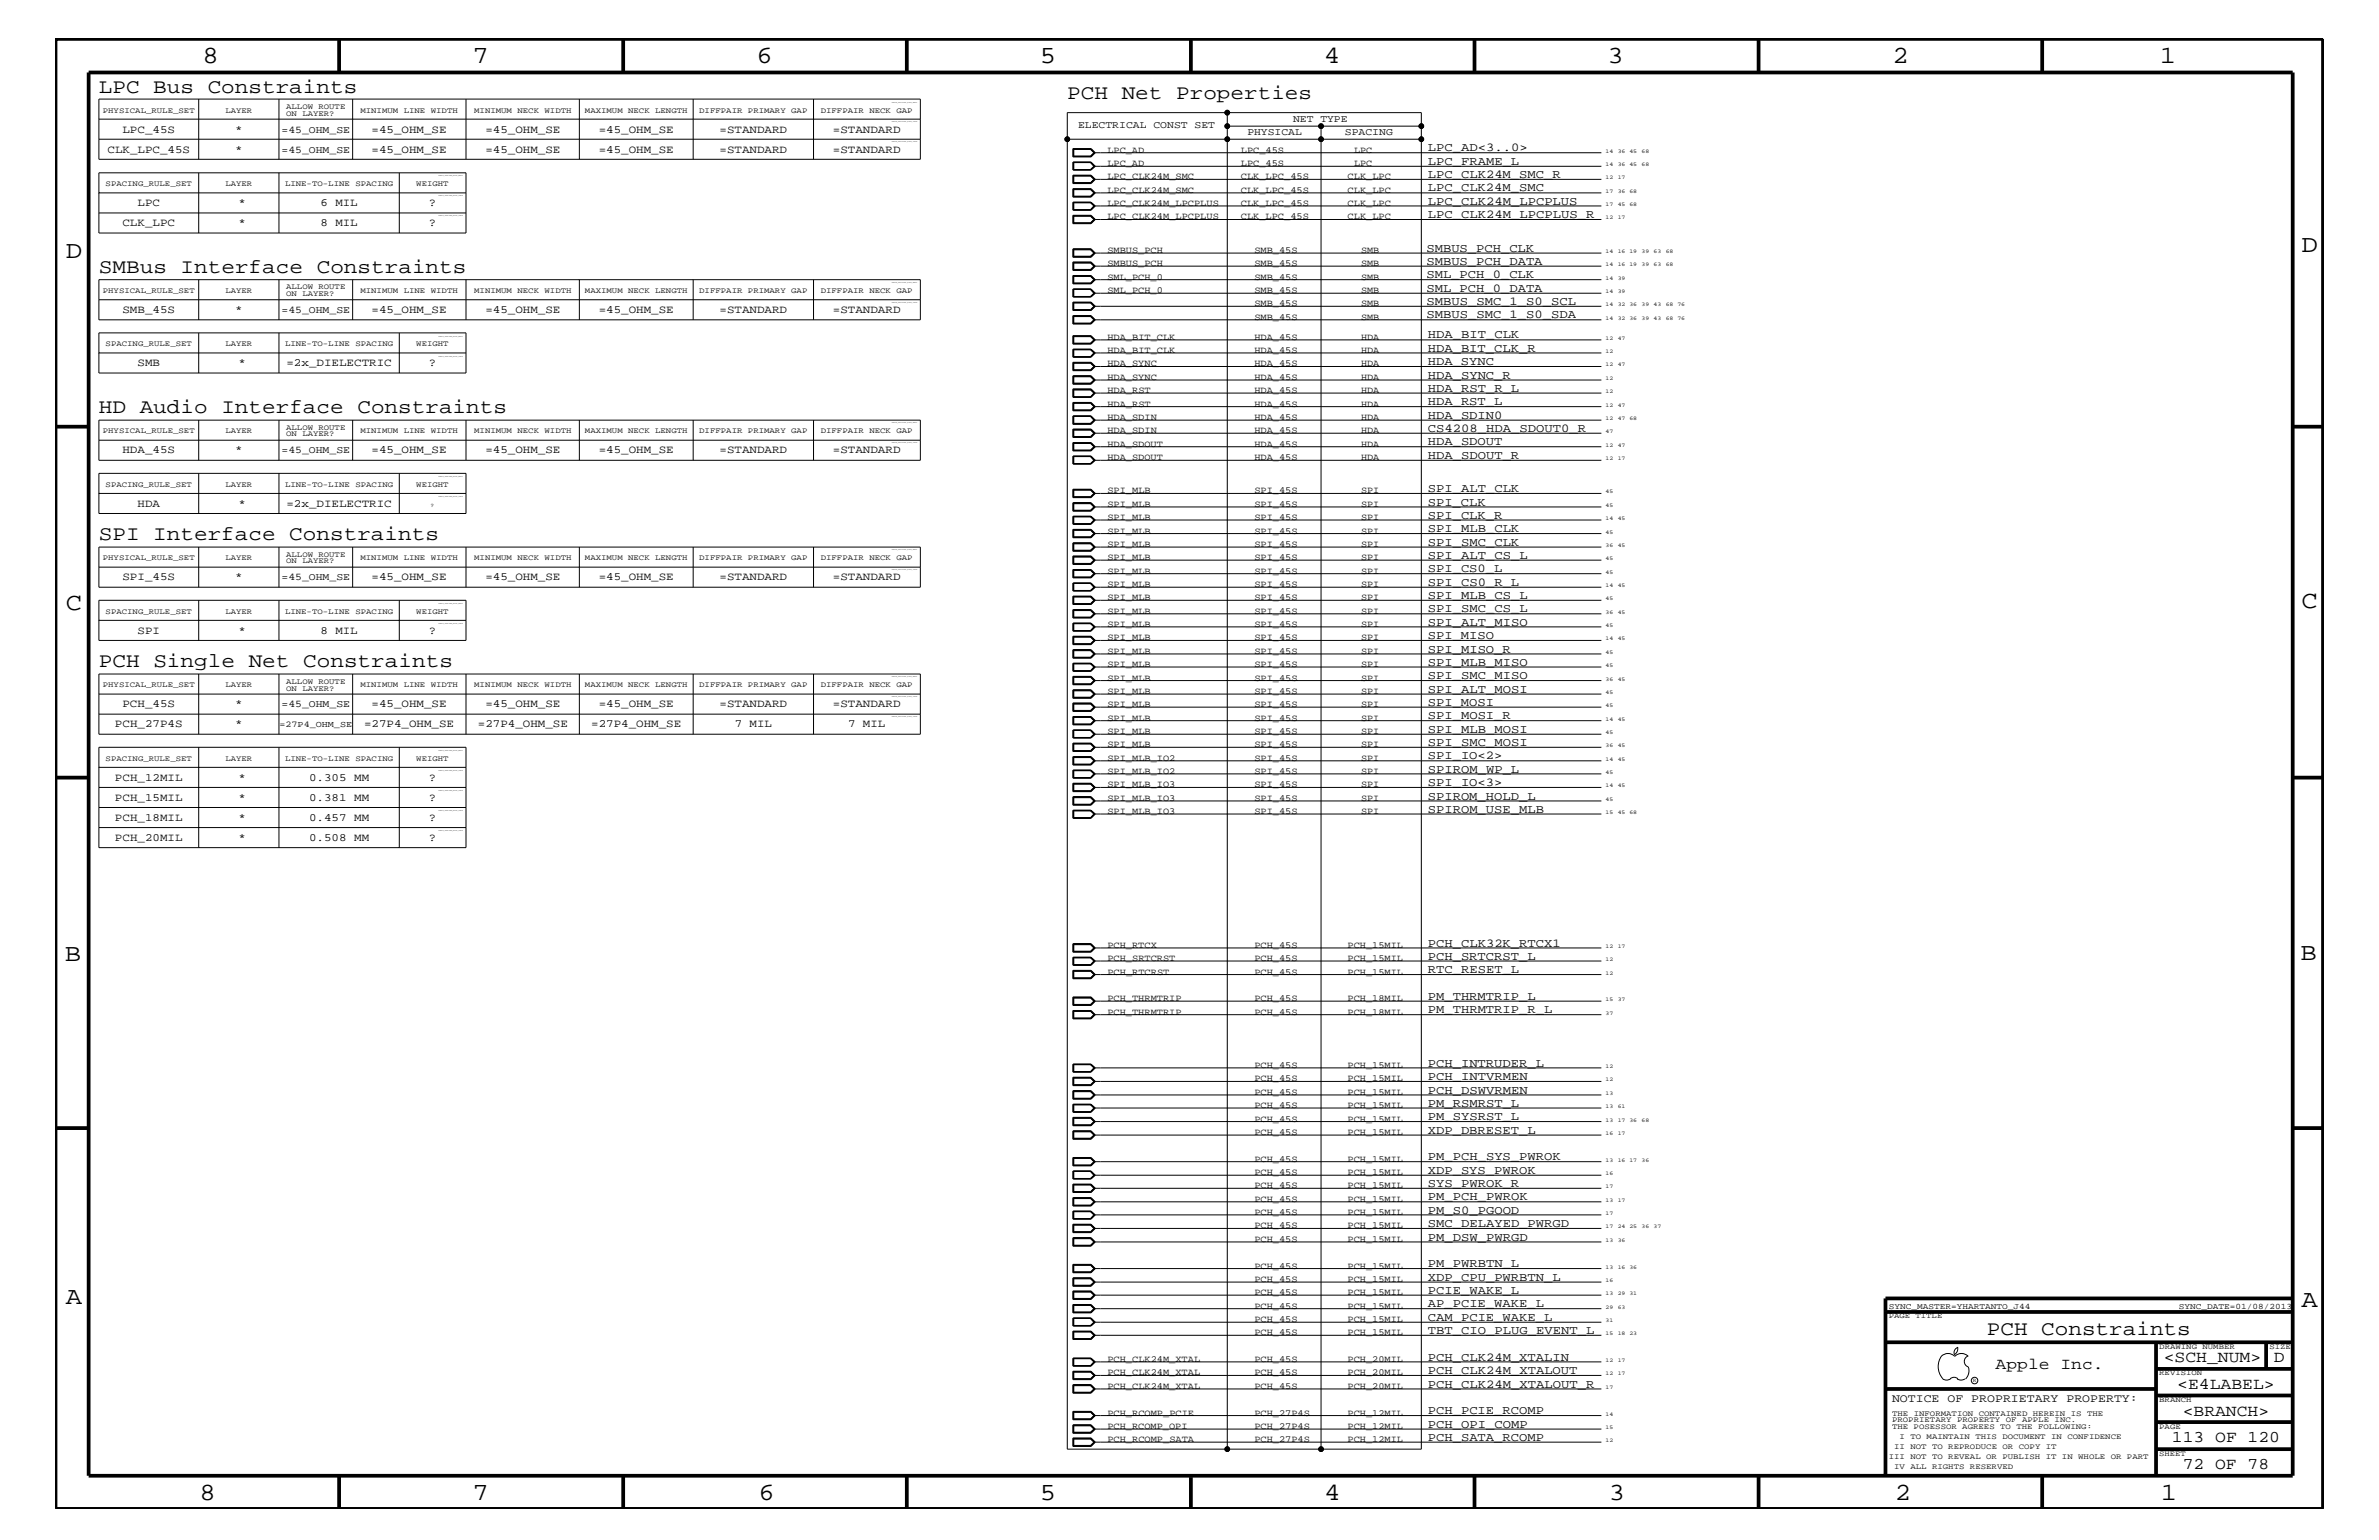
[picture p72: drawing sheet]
<svg xmlns="http://www.w3.org/2000/svg" width="432mm" height="279mm" viewBox="0 0 432 279" stroke-linecap="round" stroke-linejoin="round" font-family="sans-serif">
<defs><g id="words">
<g font-size="4.5">
<text x="36.7" y="11.5">8</text>
<text x="85.8" y="11.5">7</text>
<text x="137.3" y="11.5">6</text>
<text x="188.7" y="11.5">5</text>
<text x="240.3" y="11.5">4</text>
<text x="291.8" y="11.5">3</text>
<text x="343.5" y="11.5">2</text>
<text x="392" y="11.5">1</text>
<text x="11.9" y="46.8">D</text>
<text x="417.7" y="45.7">D</text>
<text x="11.9" y="110.6">C</text>
<text x="417.7" y="110.3">C</text>
<text x="11.8" y="174.3">B</text>
<text x="417.6" y="174.2">B</text>
<text x="11.9" y="236.7">A</text>
<text x="417.7" y="237.1">A</text>
<text x="36.2" y="272.1">8</text>
<text x="85.8" y="272.1">7</text>
<text x="137.7" y="272.1">6</text>
<text x="188.7" y="272.1">5</text>
<text x="240.4" y="272.1">4</text>
<text x="292" y="272.1">3</text>
<text x="343.9" y="272.1">2</text>
<text x="392.2" y="272.1">1</text>
</g>
<g font-size="3.7">
<text x="17.9" y="16.8">LPC Bus Constraints</text>
<text x="193.7" y="18">PCH Net Properties</text>
<text x="17.9" y="49.6">SMBus Interface Constraints</text>
<text x="17.9" y="75">HD Audio Interface Constraints</text>
<text x="17.9" y="98">SPI Interface Constraints</text>
<text x="17.9" y="121">PCH Single Net Constraints</text>
<text x="360.6" y="242.3">PCH Constraints</text>
</g>
<g font-size="3">
<text x="362.2" y="248.4">Apple Inc.</text>
<text x="392.7" y="247.1">&lt;SCH_NUM&gt;</text>
<text x="395.2" y="252">&lt;E4LABEL&gt;</text>
<text x="412.7" y="247.1">D</text>
<text x="396.2" y="256.8">&lt;BRANCH&gt;</text>
<text x="394.2" y="261.6">113 OF 120</text>
<text x="396.2" y="266.6">72 OF 78</text>
</g>
<g font-size="2.2">
<text x="259.2" y="29.9">LPC_FRAME_L</text>
<text x="259.2" y="27.5">LPC_AD&lt;3..0&gt;</text>
<text x="259.2" y="32.3">LPC_CLK24M_SMC_R</text>
<text x="259.2" y="34.7">LPC_CLK24M_SMC</text>
<text x="259.2" y="37.2">LPC_CLK24M_LPCPLUS</text>
<text x="259.2" y="39.6">LPC_CLK24M_LPCPLUS_R</text>
<text x="258.9" y="45.7">SMBUS_PCH_CLK</text>
<text x="258.9" y="48">SMBUS_PCH_DATA</text>
<text x="258.9" y="50.5">SML_PCH_0_CLK</text>
<text x="258.9" y="52.9">SML_PCH_0_DATA</text>
<text x="258.9" y="57.8">SMBUS_SMC_1_S0_SDA</text>
<text x="258.9" y="55.3">SMBUS_SMC_1_S0_SCL</text>
<text x="259.2" y="63.9">HDA_BIT_CLK_R</text>
<text x="259.2" y="61.4">HDA_BIT_CLK</text>
<text x="259.2" y="71.1">HDA_RST_R_L</text>
<text x="259.2" y="66.2">HDA_SYNC</text>
<text x="259.2" y="68.7">HDA_SYNC_R</text>
<text x="259.2" y="76">HDA_SDIN0</text>
<text x="259.2" y="73.5">HDA_RST_L</text>
<text x="259.2" y="78.3">CS4208_HDA_SDOUT0_R</text>
<text x="259.2" y="80.8">HDA_SDOUT</text>
<text x="259.2" y="83.3">HDA_SDOUT_R</text>
<text x="259.2" y="89.3">SPI_ALT_CLK</text>
<text x="259.2" y="91.7">SPI_CLK</text>
<text x="259.2" y="94.2">SPI_CLK_R</text>
<text x="259.2" y="101.4">SPI_ALT_CS_L</text>
<text x="259.2" y="99">SPI_SMC_CLK</text>
<text x="259.2" y="96.5">SPI_MLB_CLK</text>
<text x="259.2" y="106.3">SPI_CS0_R_L</text>
<text x="259.2" y="103.8">SPI_CS0_L</text>
<text x="259.2" y="113.6">SPI_ALT_MISO</text>
<text x="259.2" y="111.1">SPI_SMC_CS_L</text>
<text x="259.2" y="108.7">SPI_MLB_CS_L</text>
<text x="259.2" y="118.4">SPI_MISO_R</text>
<text x="259.2" y="115.9">SPI_MISO</text>
<text x="259.2" y="123.2">SPI_SMC_MISO</text>
<text x="259.2" y="125.7">SPI_ALT_MOSI</text>
<text x="259.2" y="120.8">SPI_MLB_MISO</text>
<text x="259.2" y="130.5">SPI_MOSI_R</text>
<text x="259.2" y="128">SPI_MOSI</text>
<text x="259.2" y="137.8">SPI_IO&lt;2&gt;</text>
<text x="259.2" y="135.3">SPI_SMC_MOSI</text>
<text x="259.2" y="133">SPI_MLB_MOSI</text>
<text x="259.2" y="142.6">SPI_IO&lt;3&gt;</text>
<text x="259.2" y="140.2">SPIROM_WP_L</text>
<text x="259.2" y="145.1">SPIROM_HOLD_L</text>
<text x="259.2" y="147.5">SPIROM_USE_MLB</text>
<text x="259.2" y="171.7">PCH_CLK32K_RTCX1</text>
<text x="259.2" y="176.6">RTC_RESET_L</text>
<text x="259.2" y="174.2">PCH_SRTCRST_L</text>
<text x="259.2" y="181.4">PM_THRMTRIP_L</text>
<text x="259.2" y="183.8">PM_THRMTRIP_R_L</text>
<text x="259.2" y="195.9">PCH_INTVRMEN</text>
<text x="259.2" y="193.6">PCH_INTRUDER_L</text>
<text x="259.2" y="203.2">PM_SYSRST_L</text>
<text x="259.2" y="200.9">PM_RSMRST_L</text>
<text x="259.2" y="198.4">PCH_DSWVRMEN</text>
<text x="259.2" y="205.7">XDP_DBRESET_L</text>
<text x="259.2" y="215.3">SYS_PWROK_R</text>
<text x="259.2" y="213">XDP_SYS_PWROK</text>
<text x="259.2" y="210.5">PM_PCH_SYS_PWROK</text>
<text x="259.2" y="220.2">PM_S0_PGOOD</text>
<text x="259.2" y="217.8">PM_PCH_PWROK</text>
<text x="259.2" y="225.1">PM_DSW_PWRGD</text>
<text x="259.2" y="222.6">SMC_DELAYED_PWRGD</text>
<text x="259.2" y="232.4">XDP_CPU_PWRBTN_L</text>
<text x="259.2" y="229.9">PM_PWRBTN_L</text>
<text x="259.2" y="239.6">CAM_PCIE_WAKE_L</text>
<text x="259.2" y="234.7">PCIE_WAKE_L</text>
<text x="259.2" y="237.2">AP_PCIE_WAKE_L</text>
<text x="259.2" y="242">TBT_CIO_PLUG_EVENT_L</text>
<text x="259.2" y="251.7">PCH_CLK24M_XTALOUT_R</text>
<text x="259.2" y="249.3">PCH_CLK24M_XTALOUT</text>
<text x="259.2" y="246.9">PCH_CLK24M_XTALIN</text>
<text x="259.2" y="256.6">PCH_PCIE_RCOMP</text>
<text x="259.2" y="261.4">PCH_SATA_RCOMP</text>
<text x="259.2" y="259">PCH_OPI_COMP</text>
</g>
<text font-size="2.1" x="343.4" y="254.4">NOTICE OF PROPRIETARY PROPERTY:</text>
<g font-size="2">
<text x="19.5" y="27.7">CLK_LPC_45S</text>
<text x="22.2" y="24.1">LPC_45S</text>
<text x="42.7" y="27.7">*</text>
<text x="42.7" y="24.1">*</text>
<text x="67.4" y="24.1">=45_OHM_SE</text>
<text x="67.4" y="27.7">=45_OHM_SE</text>
<text x="88.1" y="24.1">=45_OHM_SE</text>
<text x="88.1" y="27.7">=45_OHM_SE</text>
<text x="108.7" y="27.7">=45_OHM_SE</text>
<text x="108.7" y="24.1">=45_OHM_SE</text>
<text x="130.6" y="27.7">=STANDARD</text>
<text x="130.6" y="24.1">=STANDARD</text>
<text x="151.2" y="27.7">=STANDARD</text>
<text x="151.2" y="24.1">=STANDARD</text>
<text x="22.2" y="41">CLK_LPC</text>
<text x="25" y="37.4">LPC</text>
<text x="43.3" y="37.4">*</text>
<text x="43.3" y="41">*</text>
<text x="58.2" y="37.4">6 MIL</text>
<text x="58.2" y="41">8 MIL</text>
<text x="77.8" y="37.4">?</text>
<text x="77.8" y="41">?</text>
<text x="22.2" y="56.8">SMB_45S</text>
<text x="42.7" y="56.8">*</text>
<text x="67.4" y="56.8">=45_OHM_SE</text>
<text x="88.1" y="56.8">=45_OHM_SE</text>
<text x="108.7" y="56.8">=45_OHM_SE</text>
<text x="130.6" y="56.8">=STANDARD</text>
<text x="151.2" y="56.8">=STANDARD</text>
<text x="25" y="66.5">SMB</text>
<text x="43.3" y="66.5">*</text>
<text x="52" y="66.5">=2x_DIELECTRIC</text>
<text x="77.8" y="66.5">?</text>
<text x="22.2" y="82.2">HDA_45S</text>
<text x="42.7" y="82.2">*</text>
<text x="67.4" y="82.2">=45_OHM_SE</text>
<text x="88.1" y="82.2">=45_OHM_SE</text>
<text x="108.7" y="82.2">=45_OHM_SE</text>
<text x="130.6" y="82.2">=STANDARD</text>
<text x="151.2" y="82.2">=STANDARD</text>
<text x="25" y="92">HDA</text>
<text x="43.3" y="92">*</text>
<text x="52" y="92">=2x_DIELECTRIC</text>
<text x="22.2" y="105.3">SPI_45S</text>
<text x="42.7" y="105.3">*</text>
<text x="67.4" y="105.3">=45_OHM_SE</text>
<text x="88.1" y="105.3">=45_OHM_SE</text>
<text x="108.7" y="105.3">=45_OHM_SE</text>
<text x="130.6" y="105.3">=STANDARD</text>
<text x="151.2" y="105.3">=STANDARD</text>
<text x="25" y="115">SPI</text>
<text x="43.3" y="115">*</text>
<text x="58.2" y="115">8 MIL</text>
<text x="77.8" y="115">?</text>
<text x="20.9" y="131.9">PCH_27P4S</text>
<text x="22.2" y="128.3">PCH_45S</text>
<text x="42.7" y="128.3">*</text>
<text x="42.7" y="131.9">*</text>
<text x="66.1" y="131.9">=27P4_OHM_SE</text>
<text x="67.4" y="128.3">=45_OHM_SE</text>
<text x="86.7" y="131.9">=27P4_OHM_SE</text>
<text x="88.1" y="128.3">=45_OHM_SE</text>
<text x="107.3" y="131.9">=27P4_OHM_SE</text>
<text x="108.7" y="128.3">=45_OHM_SE</text>
<text x="130.6" y="128.3">=STANDARD</text>
<text x="133.3" y="131.9">7 MIL</text>
<text x="151.2" y="128.3">=STANDARD</text>
<text x="153.9" y="131.9">7 MIL</text>
<text x="20.9" y="141.7">PCH_12MIL</text>
<text x="43.3" y="141.7">*</text>
<text x="56.1" y="141.7">0.305 MM</text>
<text x="77.8" y="141.7">?</text>
<text x="20.9" y="145.3">PCH_15MIL</text>
<text x="20.9" y="149">PCH_18MIL</text>
<text x="43.3" y="145.3">*</text>
<text x="43.3" y="149">*</text>
<text x="56.1" y="145.3">0.381 MM</text>
<text x="56.1" y="149">0.457 MM</text>
<text x="77.8" y="145.3">?</text>
<text x="77.8" y="149">?</text>
<text x="20.9" y="152.6">PCH_20MIL</text>
<text x="43.3" y="152.6">*</text>
<text x="56.1" y="152.6">0.508 MM</text>
<text x="77.8" y="152.6">?</text>
</g>
<g font-size="1.9">
<text x="195.7" y="23.3">ELECTRICAL CONST SET</text>
<text x="234.7" y="22.1">NET TYPE</text>
<text x="51.1" y="27.7">=45_OHM_SE</text>
<text x="51.1" y="24.1">=45_OHM_SE</text>
<text x="226.4" y="24.6">PHYSICAL</text>
<text x="244.1" y="24.6">SPACING</text>
<text x="51.1" y="56.8">=45_OHM_SE</text>
<text x="51.1" y="82.2">=45_OHM_SE</text>
<text x="51.1" y="105.3">=45_OHM_SE</text>
<text x="51.1" y="128.3">=45_OHM_SE</text>
</g>
<g font-size="1.7">
<text x="201" y="27.7">LPC_AD</text>
<text x="225.2" y="27.7">LPC_45S</text>
<text x="245.8" y="27.7">LPC</text>
<text x="201" y="32.5">LPC_CLK24M_SMC</text>
<text x="201" y="30.2">LPC_AD</text>
<text x="201" y="35">LPC_CLK24M_SMC</text>
<text x="225.2" y="30.2">LPC_45S</text>
<text x="225.2" y="32.5">CLK_LPC_45S</text>
<text x="225.2" y="35">CLK_LPC_45S</text>
<text x="244.6" y="32.5">CLK_LPC</text>
<text x="244.6" y="35">CLK_LPC</text>
<text x="245.8" y="30.2">LPC</text>
<text x="201" y="37.4">LPC_CLK24M_LPCPLUS</text>
<text x="201" y="39.8">LPC_CLK24M_LPCPLUS</text>
<text x="225.2" y="37.4">CLK_LPC_45S</text>
<text x="225.2" y="39.8">CLK_LPC_45S</text>
<text x="244.6" y="37.4">CLK_LPC</text>
<text x="244.6" y="39.8">CLK_LPC</text>
<text x="201" y="45.9">SMBUS_PCH</text>
<text x="227.7" y="45.9">SMB_45S</text>
<text x="247.1" y="45.9">SMB</text>
<text x="201" y="48.3">SMBUS_PCH</text>
<text x="201" y="50.7">SML_PCH_0</text>
<text x="201" y="53.2">SML_PCH_0</text>
<text x="227.7" y="48.3">SMB_45S</text>
<text x="227.7" y="50.7">SMB_45S</text>
<text x="227.7" y="53.2">SMB_45S</text>
<text x="247.1" y="48.3">SMB</text>
<text x="247.1" y="50.7">SMB</text>
<text x="247.1" y="53.2">SMB</text>
<text x="227.7" y="58">SMB_45S</text>
<text x="227.7" y="55.6">SMB_45S</text>
<text x="247.1" y="58">SMB</text>
<text x="247.1" y="55.6">SMB</text>
<text x="201" y="64">HDA_BIT_CLK</text>
<text x="201" y="61.7">HDA_BIT_CLK</text>
<text x="227.7" y="64">HDA_45S</text>
<text x="227.7" y="61.7">HDA_45S</text>
<text x="247.1" y="64">HDA</text>
<text x="247.1" y="61.7">HDA</text>
<text x="201" y="71.3">HDA_RST</text>
<text x="201" y="66.5">HDA_SYNC</text>
<text x="201" y="68.9">HDA_SYNC</text>
<text x="227.7" y="71.3">HDA_45S</text>
<text x="227.7" y="66.5">HDA_45S</text>
<text x="227.7" y="68.9">HDA_45S</text>
<text x="247.1" y="71.3">HDA</text>
<text x="247.1" y="66.5">HDA</text>
<text x="247.1" y="68.9">HDA</text>
<text x="201" y="76.2">HDA_SDIN</text>
<text x="201" y="73.8">HDA_RST</text>
<text x="227.7" y="76.2">HDA_45S</text>
<text x="227.7" y="73.8">HDA_45S</text>
<text x="247.1" y="76.2">HDA</text>
<text x="247.1" y="73.8">HDA</text>
<text x="201" y="78.6">HDA_SDIN</text>
<text x="201" y="81.1">HDA_SDOUT</text>
<text x="201" y="83.5">HDA_SDOUT</text>
<text x="227.7" y="78.6">HDA_45S</text>
<text x="227.7" y="81.1">HDA_45S</text>
<text x="227.7" y="83.5">HDA_45S</text>
<text x="247.1" y="78.6">HDA</text>
<text x="247.1" y="81.1">HDA</text>
<text x="247.1" y="83.5">HDA</text>
<text x="201" y="89.5">SPI_MLB</text>
<text x="227.7" y="89.5">SPI_45S</text>
<text x="247.1" y="89.5">SPI</text>
<text x="201" y="92">SPI_MLB</text>
<text x="201" y="94.3">SPI_MLB</text>
<text x="227.7" y="92">SPI_45S</text>
<text x="227.7" y="94.3">SPI_45S</text>
<text x="247.1" y="92">SPI</text>
<text x="247.1" y="94.3">SPI</text>
<text x="201" y="99.3">SPI_MLB</text>
<text x="201" y="96.8">SPI_MLB</text>
<text x="201" y="101.6">SPI_MLB</text>
<text x="227.7" y="101.6">SPI_45S</text>
<text x="227.7" y="99.3">SPI_45S</text>
<text x="227.7" y="96.8">SPI_45S</text>
<text x="247.1" y="101.6">SPI</text>
<text x="247.1" y="99.3">SPI</text>
<text x="247.1" y="96.8">SPI</text>
<text x="201" y="106.5">SPI_MLB</text>
<text x="201" y="104.1">SPI_MLB</text>
<text x="227.7" y="106.5">SPI_45S</text>
<text x="227.7" y="104.1">SPI_45S</text>
<text x="247.1" y="106.5">SPI</text>
<text x="247.1" y="104.1">SPI</text>
<text x="201" y="113.7">SPI_MLB</text>
<text x="201" y="108.9">SPI_MLB</text>
<text x="201" y="111.4">SPI_MLB</text>
<text x="227.7" y="113.7">SPI_45S</text>
<text x="227.7" y="111.4">SPI_45S</text>
<text x="227.7" y="108.9">SPI_45S</text>
<text x="247.1" y="113.7">SPI</text>
<text x="247.1" y="111.4">SPI</text>
<text x="247.1" y="108.9">SPI</text>
<text x="201" y="118.6">SPI_MLB</text>
<text x="201" y="116.2">SPI_MLB</text>
<text x="227.7" y="118.6">SPI_45S</text>
<text x="227.7" y="116.2">SPI_45S</text>
<text x="247.1" y="118.6">SPI</text>
<text x="247.1" y="116.2">SPI</text>
<text x="201" y="123.5">SPI_MLB</text>
<text x="201" y="125.9">SPI_MLB</text>
<text x="201" y="121">SPI_MLB</text>
<text x="227.7" y="123.5">SPI_45S</text>
<text x="227.7" y="125.9">SPI_45S</text>
<text x="227.7" y="121">SPI_45S</text>
<text x="247.1" y="123.5">SPI</text>
<text x="247.1" y="125.9">SPI</text>
<text x="247.1" y="121">SPI</text>
<text x="201" y="128.3">SPI_MLB</text>
<text x="201" y="130.8">SPI_MLB</text>
<text x="227.7" y="128.3">SPI_45S</text>
<text x="227.7" y="130.8">SPI_45S</text>
<text x="247.1" y="130.8">SPI</text>
<text x="247.1" y="128.3">SPI</text>
<text x="201" y="135.6">SPI_MLB</text>
<text x="201" y="133.2">SPI_MLB</text>
<text x="227.7" y="135.6">SPI_45S</text>
<text x="227.7" y="133.2">SPI_45S</text>
<text x="247.1" y="135.6">SPI</text>
<text x="247.1" y="133.2">SPI</text>
<text x="201" y="138">SPI_MLB_IO2</text>
<text x="201" y="142.9">SPI_MLB_IO3</text>
<text x="201" y="140.4">SPI_MLB_IO2</text>
<text x="227.7" y="138">SPI_45S</text>
<text x="227.7" y="142.9">SPI_45S</text>
<text x="227.7" y="140.4">SPI_45S</text>
<text x="247.1" y="138">SPI</text>
<text x="247.1" y="142.9">SPI</text>
<text x="247.1" y="140.4">SPI</text>
<text x="201" y="145.3">SPI_MLB_IO3</text>
<text x="201" y="147.7">SPI_MLB_IO3</text>
<text x="227.7" y="145.3">SPI_45S</text>
<text x="227.7" y="147.7">SPI_45S</text>
<text x="247.1" y="145.3">SPI</text>
<text x="247.1" y="147.7">SPI</text>
<text x="201" y="172">PCH_RTCX</text>
<text x="227.7" y="172">PCH_45S</text>
<text x="244.6" y="172">PCH_15MIL</text>
<text x="201" y="176.8">PCH_RTCRST</text>
<text x="201" y="174.4">PCH_SRTCRST</text>
<text x="227.7" y="176.8">PCH_45S</text>
<text x="227.7" y="174.4">PCH_45S</text>
<text x="244.6" y="176.8">PCH_15MIL</text>
<text x="244.6" y="174.4">PCH_15MIL</text>
<text x="201" y="181.6">PCH_THRMTRIP</text>
<text x="201" y="184.1">PCH_THRMTRIP</text>
<text x="227.7" y="181.6">PCH_45S</text>
<text x="227.7" y="184.1">PCH_45S</text>
<text x="244.6" y="181.6">PCH_18MIL</text>
<text x="244.6" y="184.1">PCH_18MIL</text>
<text x="227.7" y="196.2">PCH_45S</text>
<text x="227.7" y="193.7">PCH_45S</text>
<text x="244.6" y="196.2">PCH_15MIL</text>
<text x="244.6" y="193.7">PCH_15MIL</text>
<text x="227.7" y="203.5">PCH_45S</text>
<text x="227.7" y="201">PCH_45S</text>
<text x="227.7" y="198.7">PCH_45S</text>
<text x="244.6" y="203.5">PCH_15MIL</text>
<text x="244.6" y="201">PCH_15MIL</text>
<text x="244.6" y="198.7">PCH_15MIL</text>
<text x="227.7" y="205.9">PCH_45S</text>
<text x="244.6" y="205.9">PCH_15MIL</text>
<text x="227.7" y="215.6">PCH_45S</text>
<text x="227.7" y="213.2">PCH_45S</text>
<text x="227.7" y="210.8">PCH_45S</text>
<text x="244.6" y="215.6">PCH_15MIL</text>
<text x="244.6" y="213.2">PCH_15MIL</text>
<text x="244.6" y="210.8">PCH_15MIL</text>
<text x="227.7" y="220.4">PCH_45S</text>
<text x="227.7" y="218">PCH_45S</text>
<text x="244.6" y="220.4">PCH_15MIL</text>
<text x="244.6" y="218">PCH_15MIL</text>
<text x="227.7" y="225.3">PCH_45S</text>
<text x="227.7" y="222.9">PCH_45S</text>
<text x="244.6" y="225.3">PCH_15MIL</text>
<text x="244.6" y="222.9">PCH_15MIL</text>
<text x="227.7" y="232.6">PCH_45S</text>
<text x="227.7" y="230.2">PCH_45S</text>
<text x="244.6" y="232.6">PCH_15MIL</text>
<text x="244.6" y="230.2">PCH_15MIL</text>
<text x="227.7" y="239.9">PCH_45S</text>
<text x="227.7" y="235">PCH_45S</text>
<text x="227.7" y="237.4">PCH_45S</text>
<text x="244.6" y="239.9">PCH_15MIL</text>
<text x="244.6" y="235">PCH_15MIL</text>
<text x="244.6" y="237.4">PCH_15MIL</text>
<text x="227.7" y="242.3">PCH_45S</text>
<text x="244.6" y="242.3">PCH_15MIL</text>
<text x="201" y="252">PCH_CLK24M_XTAL</text>
<text x="201" y="249.5">PCH_CLK24M_XTAL</text>
<text x="201" y="247.1">PCH_CLK24M_XTAL</text>
<text x="227.7" y="252">PCH_45S</text>
<text x="227.7" y="249.5">PCH_45S</text>
<text x="227.7" y="247.1">PCH_45S</text>
<text x="244.6" y="252">PCH_20MIL</text>
<text x="244.6" y="249.5">PCH_20MIL</text>
<text x="244.6" y="247.1">PCH_20MIL</text>
<text x="201" y="256.8">PCH_RCOMP_PCIE</text>
<text x="227.7" y="256.8">PCH_27P4S</text>
<text x="244.6" y="256.8">PCH_12MIL</text>
<text x="201" y="261.6">PCH_RCOMP_SATA</text>
<text x="201" y="259.3">PCH_RCOMP_OPI</text>
<text x="227.7" y="261.6">PCH_27P4S</text>
<text x="227.7" y="259.3">PCH_27P4S</text>
<text x="244.6" y="261.6">PCH_12MIL</text>
<text x="244.6" y="259.3">PCH_12MIL</text>
</g>
<text font-size="1.6" x="50.7" y="131.9">=27P4_OHM_SE</text>
<g font-size="1.5">
<text x="342.8" y="237.4">SYNC_MASTER=YHARTANTO_J44</text>
<text x="395.5" y="237.4">SYNC_DATE=01/08/2013</text>
</g>
<g font-size="1.4">
<text x="18.7" y="20.4">PHYSICAL_RULE_SET</text>
<text x="40.9" y="20.4">LAYER</text>
<text x="51.9" y="19.8">ALLOW ROUTE</text>
<text x="51.9" y="21">ON LAYER?</text>
<text x="65.4" y="20.4">MINIMUM LINE WIDTH</text>
<text x="86.1" y="20.4">MINIMUM NECK WIDTH</text>
<text x="106.2" y="20.4">MAXIMUM NECK LENGTH</text>
<text x="126.9" y="20.4">DIFFPAIR PRIMARY GAP</text>
<text x="149" y="20.4">DIFFPAIR NECK GAP</text>
<text x="19.2" y="33.7">SPACING_RULE_SET</text>
<text x="40.9" y="33.7">LAYER</text>
<text x="51.7" y="33.7">LINE-TO-LINE SPACING</text>
<text x="75.6" y="33.7">WEIGHT</text>
<text x="18.7" y="53.2">PHYSICAL_RULE_SET</text>
<text x="40.9" y="53.2">LAYER</text>
<text x="51.9" y="52.5">ALLOW ROUTE</text>
<text x="51.9" y="53.8">ON LAYER?</text>
<text x="65.4" y="53.2">MINIMUM LINE WIDTH</text>
<text x="86.1" y="53.2">MINIMUM NECK WIDTH</text>
<text x="106.2" y="53.2">MAXIMUM NECK LENGTH</text>
<text x="126.9" y="53.2">DIFFPAIR PRIMARY GAP</text>
<text x="149" y="53.2">DIFFPAIR NECK GAP</text>
<text x="19.2" y="62.9">SPACING_RULE_SET</text>
<text x="40.9" y="62.9">LAYER</text>
<text x="51.7" y="62.9">LINE-TO-LINE SPACING</text>
<text x="75.6" y="62.9">WEIGHT</text>
<text x="18.7" y="78.6">PHYSICAL_RULE_SET</text>
<text x="40.9" y="78.6">LAYER</text>
<text x="51.9" y="78">ALLOW ROUTE</text>
<text x="51.9" y="79.2">ON LAYER?</text>
<text x="65.4" y="78.6">MINIMUM LINE WIDTH</text>
<text x="86.1" y="78.6">MINIMUM NECK WIDTH</text>
<text x="106.2" y="78.6">MAXIMUM NECK LENGTH</text>
<text x="126.9" y="78.6">DIFFPAIR PRIMARY GAP</text>
<text x="149" y="78.6">DIFFPAIR NECK GAP</text>
<text x="19.2" y="88.3">SPACING_RULE_SET</text>
<text x="40.9" y="88.3">LAYER</text>
<text x="51.7" y="88.3">LINE-TO-LINE SPACING</text>
<text x="75.6" y="88.3">WEIGHT</text>
<text x="18.7" y="101.6">PHYSICAL_RULE_SET</text>
<text x="40.9" y="101.6">LAYER</text>
<text x="51.9" y="101">ALLOW ROUTE</text>
<text x="65.4" y="101.6">MINIMUM LINE WIDTH</text>
<text x="86.1" y="101.6">MINIMUM NECK WIDTH</text>
<text x="106.2" y="101.6">MAXIMUM NECK LENGTH</text>
<text x="126.9" y="101.6">DIFFPAIR PRIMARY GAP</text>
<text x="149" y="101.6">DIFFPAIR NECK GAP</text>
<text x="51.9" y="102.2">ON LAYER?</text>
<text x="19.2" y="111.4">SPACING_RULE_SET</text>
<text x="40.9" y="111.4">LAYER</text>
<text x="51.7" y="111.4">LINE-TO-LINE SPACING</text>
<text x="75.6" y="111.4">WEIGHT</text>
<text x="18.7" y="124.7">PHYSICAL_RULE_SET</text>
<text x="40.9" y="124.7">LAYER</text>
<text x="51.9" y="124.1">ALLOW ROUTE</text>
<text x="51.9" y="125.3">ON LAYER?</text>
<text x="65.4" y="124.7">MINIMUM LINE WIDTH</text>
<text x="86.1" y="124.7">MINIMUM NECK WIDTH</text>
<text x="106.2" y="124.7">MAXIMUM NECK LENGTH</text>
<text x="126.9" y="124.7">DIFFPAIR PRIMARY GAP</text>
<text x="149" y="124.7">DIFFPAIR NECK GAP</text>
<text x="19.2" y="138">SPACING_RULE_SET</text>
<text x="40.9" y="138">LAYER</text>
<text x="51.7" y="138">LINE-TO-LINE SPACING</text>
<text x="75.6" y="138">WEIGHT</text>
<text x="342.8" y="239.2">PAGE TITLE</text>
<text x="391.9" y="244.7">DRAWING NUMBER</text>
<text x="411.9" y="244.7">SIZE</text>
<text x="391.9" y="249.5">REVISION</text>
<text x="343.4" y="256.8">THE INFORMATION CONTAINED HEREIN IS THE</text>
<text x="391.9" y="254.4">BRANCH</text>
<text x="343.4" y="258">PROPRIETARY PROPERTY OF APPLE INC.</text>
<text x="343.4" y="259.3">THE POSESSOR AGREES TO THE FOLLOWING:</text>
<text x="343.8" y="262.9">II NOT TO REPRODUCE OR COPY IT</text>
<text x="344.8" y="261.1">I TO MAINTAIN THIS DOCUMENT IN CONFIDENCE</text>
<text x="391.9" y="259.3">PAGE</text>
<text x="342.8" y="264.7">III NOT TO REVEAL OR PUBLISH IT IN WHOLE OR PART</text>
<text x="343.8" y="266.6">IV ALL RIGHTS RESERVED</text>
<text x="391.9" y="264.1">SHEET</text>
</g>
<g font-size="1">
<text x="291.4" y="27.7">14</text>
<text x="293.6" y="27.7">36 45</text>
<text x="297.9" y="27.7">68</text>
<text x="291.4" y="30.2">14</text>
<text x="291.4" y="32.5">12</text>
<text x="291.4" y="35">17</text>
<text x="293.6" y="30.2">36 45</text>
<text x="293.6" y="32.5">17</text>
<text x="293.6" y="35">36 68</text>
<text x="297.9" y="30.2">68</text>
<text x="291.4" y="37.4">17</text>
<text x="291.4" y="39.8">12</text>
<text x="293.6" y="37.4">45 68</text>
<text x="293.6" y="39.8">17</text>
<text x="291.4" y="45.9">14</text>
<text x="293.6" y="45.9">16 19</text>
<text x="297.9" y="45.9">39</text>
<text x="300.1" y="45.9">63</text>
<text x="302.3" y="45.9">68</text>
<text x="291.4" y="48.3">14</text>
<text x="291.4" y="50.7">14</text>
<text x="291.4" y="53.2">14</text>
<text x="293.6" y="48.3">16 19</text>
<text x="293.6" y="50.7">39</text>
<text x="293.6" y="53.2">39</text>
<text x="297.9" y="48.3">39</text>
<text x="300.1" y="48.3">63</text>
<text x="302.3" y="48.3">68</text>
<text x="291.4" y="58">14</text>
<text x="291.4" y="55.6">14</text>
<text x="293.6" y="58">32 36</text>
<text x="293.6" y="55.6">32 36</text>
<text x="297.9" y="58">39</text>
<text x="297.9" y="55.6">39</text>
<text x="300.1" y="58">43</text>
<text x="300.1" y="55.6">43</text>
<text x="302.3" y="58">68 76</text>
<text x="302.3" y="55.6">68 76</text>
<text x="291.4" y="64">12</text>
<text x="291.4" y="61.7">12</text>
<text x="293.6" y="61.7">47</text>
<text x="291.4" y="71.3">12</text>
<text x="291.4" y="66.5">12</text>
<text x="291.4" y="68.9">12</text>
<text x="293.6" y="66.5">47</text>
<text x="291.4" y="76.2">12</text>
<text x="291.4" y="73.8">12</text>
<text x="293.6" y="76.2">47 68</text>
<text x="293.6" y="73.8">47</text>
<text x="291.4" y="78.6">47</text>
<text x="291.4" y="81.1">12</text>
<text x="291.4" y="83.5">12</text>
<text x="293.6" y="81.1">47</text>
<text x="293.6" y="83.5">17</text>
<text x="291.4" y="89.5">45</text>
<text x="78.1" y="92">?</text>
<text x="291.4" y="92">45</text>
<text x="291.4" y="94.3">14</text>
<text x="293.6" y="94.3">45</text>
<text x="291.4" y="101.6">45</text>
<text x="291.4" y="99.3">36</text>
<text x="291.4" y="96.8">45</text>
<text x="293.6" y="99.3">45</text>
<text x="291.4" y="106.5">14</text>
<text x="291.4" y="104.1">45</text>
<text x="293.6" y="106.5">45</text>
<text x="291.4" y="113.7">45</text>
<text x="291.4" y="111.4">36</text>
<text x="291.4" y="108.9">45</text>
<text x="293.6" y="111.4">45</text>
<text x="291.4" y="118.6">45</text>
<text x="291.4" y="116.2">14</text>
<text x="293.6" y="116.2">45</text>
<text x="291.4" y="123.5">36</text>
<text x="291.4" y="125.9">45</text>
<text x="291.4" y="121">45</text>
<text x="293.6" y="123.5">45</text>
<text x="291.4" y="130.8">14</text>
<text x="291.4" y="128.3">45</text>
<text x="293.6" y="130.8">45</text>
<text x="291.4" y="135.6">36</text>
<text x="291.4" y="133.2">45</text>
<text x="293.6" y="135.6">45</text>
<text x="291.4" y="138">14</text>
<text x="291.4" y="142.9">14</text>
<text x="291.4" y="140.4">45</text>
<text x="293.6" y="138">45</text>
<text x="293.6" y="142.9">45</text>
<text x="291.4" y="145.3">45</text>
<text x="291.4" y="147.7">15</text>
<text x="293.6" y="147.7">45 68</text>
<text x="291.4" y="172">12</text>
<text x="293.6" y="172">17</text>
<text x="291.4" y="176.8">12</text>
<text x="291.4" y="174.4">12</text>
<text x="291.4" y="181.6">15</text>
<text x="291.4" y="184.1">37</text>
<text x="293.6" y="181.6">37</text>
<text x="291.4" y="196.2">12</text>
<text x="291.4" y="193.7">12</text>
<text x="291.4" y="203.5">13</text>
<text x="291.4" y="201">13</text>
<text x="291.4" y="198.7">13</text>
<text x="293.6" y="203.5">17 36</text>
<text x="293.6" y="201">61</text>
<text x="297.9" y="203.5">68</text>
<text x="291.4" y="205.9">16</text>
<text x="293.6" y="205.9">17</text>
<text x="291.4" y="215.6">17</text>
<text x="291.4" y="213.2">16</text>
<text x="291.4" y="210.8">13</text>
<text x="293.6" y="210.8">16 17</text>
<text x="297.9" y="210.8">36</text>
<text x="291.4" y="220.4">17</text>
<text x="291.4" y="218">13</text>
<text x="293.6" y="218">17</text>
<text x="291.4" y="225.3">13</text>
<text x="291.4" y="222.9">17</text>
<text x="293.6" y="225.3">36</text>
<text x="293.6" y="222.9">24 25</text>
<text x="297.9" y="222.9">36</text>
<text x="300.1" y="222.9">37</text>
<text x="291.4" y="232.6">16</text>
<text x="291.4" y="230.2">13</text>
<text x="293.6" y="230.2">16 36</text>
<text x="291.4" y="239.9">31</text>
<text x="291.4" y="235">13</text>
<text x="291.4" y="237.4">29</text>
<text x="293.6" y="235">29 31</text>
<text x="293.6" y="237.4">63</text>
<text x="291.4" y="242.3">15</text>
<text x="293.6" y="242.3">18 23</text>
<text x="291.4" y="252">17</text>
<text x="291.4" y="249.5">12</text>
<text x="291.4" y="247.1">12</text>
<text x="293.6" y="249.5">17</text>
<text x="293.6" y="247.1">17</text>
<text x="358.1" y="250.7">R</text>
<text x="291.4" y="256.8">14</text>
<text x="291.4" y="261.6">12</text>
<text x="291.4" y="259.3">15</text>
</g>
<g font-size=".3">
<text x="161.9" y="22.2">TABLE_PHYSICAL_RULE_ITEM</text>
<text x="161.9" y="18.7">TABLE_PHYSICAL_RULE_HEAD</text>
<text x="161.9" y="25.9">TABLE_PHYSICAL_RULE_ITEM</text>
<text x="79.6" y="35.6">TABLE_SPACING_RULE_ITEM</text>
<text x="79.6" y="31.9">TABLE_SPACING_RULE_HEAD</text>
<text x="79.6" y="39.2">TABLE_SPACING_RULE_ITEM</text>
<text x="161.9" y="51.3">TABLE_PHYSICAL_RULE_HEAD</text>
<text x="161.9" y="55">TABLE_PHYSICAL_RULE_ITEM</text>
<text x="79.6" y="64.7">TABLE_SPACING_RULE_ITEM</text>
<text x="79.6" y="61.1">TABLE_SPACING_RULE_HEAD</text>
<text x="161.9" y="76.8">TABLE_PHYSICAL_RULE_HEAD</text>
<text x="161.9" y="80.5">TABLE_PHYSICAL_RULE_ITEM</text>
<text x="79.6" y="86.5">TABLE_SPACING_RULE_HEAD</text>
<text x="79.6" y="90.1">TABLE_SPACING_RULE_ITEM</text>
<text x="161.9" y="99.9">TABLE_PHYSICAL_RULE_HEAD</text>
<text x="161.9" y="103.5">TABLE_PHYSICAL_RULE_ITEM</text>
<text x="79.6" y="109.5">TABLE_SPACING_RULE_HEAD</text>
<text x="79.6" y="113.1">TABLE_SPACING_RULE_ITEM</text>
<text x="161.9" y="122.9">TABLE_PHYSICAL_RULE_HEAD</text>
<text x="161.9" y="130.2">TABLE_PHYSICAL_RULE_ITEM</text>
<text x="161.9" y="126.5">TABLE_PHYSICAL_RULE_ITEM</text>
<text x="79.6" y="136.2">TABLE_SPACING_RULE_HEAD</text>
<text x="79.6" y="143.5">TABLE_SPACING_RULE_ITEM</text>
<text x="79.6" y="139.8">TABLE_SPACING_RULE_ITEM</text>
<text x="79.6" y="147.1">TABLE_SPACING_RULE_ITEM</text>
<text x="79.6" y="150.7">TABLE_SPACING_RULE_ITEM</text>
</g>
</g></defs>
<g fill="none" stroke="#000" stroke-width=".18">
<path d="M17.9 18h149.1v10.9h-149.1zM36.1 18v10.9M50.6 18v10.9M64 18v10.9M84.6 18v10.9M105.2 18v10.9M125.8 18v10.9M147.7 18v10.9M17.9 35v7.3h66.7v-10.9h-66.7v3.6h66.7M17.9 25.3h149.1M17.9 38.6h66.7M17.9 21.6h149.1"/>
<path d="M36.1 31.4v10.9M50.6 31.4v10.9M72.5 31.4v10.9M193.7 25.3v237.6h64.3v-242.5h-64.3v4.9h64.3M194.7 27h3.3l.8 .7-.8 .8h-3.3zM194.7 29.4h3.3l.8 .8-.8 .6h-3.3zM194.7 31.8h3.3l.8 .7-.8 .8h-3.3zM194.7 34.2h3.3l.8 .8-.8 .8h-3.3zM194.7 36.7h3.3l.8 .7-.8 .7h-3.3zM194.7 39.1h3.3l.8 .7-.8 .8h-3.3zM194.8 29.4v1.4M194.8 36.7v1.4"/>
<path d="M194.8 38h3.2M194.8 36.8h3.2M194.8 30.8h3.2M194.8 29.5h3.2M194.9 27.1h3.1l.5 .6-.5 .6h-3.1zM194.9 29.5v1.3M194.9 31.9h3.1l.5 .6-.5 .6h-3.1zM194.9 34.4h3.1l.5 .6-.5 .6h-3.1zM194.9 36.8v1.2M194.9 39.2h3.1l.5 .6-.5 .6h-3.1zM198 27h-3.2v1.4h3.2M198 31.9h-3.2v1.3h3.2"/>
<path d="M198 34.3h-3.2v1.4h3.2M198 39.1h-3.2v1.4h3.2M198 34.3l.6 .7-.6 .7M198 34.3l.7 .7-.7 .7M198 36.8l.6 .6-.6 .6M198 36.7l.7 .7-.7 .7M198 36.8l.5 .6M198 31.9l.6 .6-.6 .7M198 31.9l.7 .6-.7 .7M198 29.5l.6 .7-.6 .6M198 29.4l.7 .8-.7 .6M198 29.5l.5 .7"/>
<path d="M198 27l.6 .7-.6 .7M198 27l.7 .7-.7 .7M198 39.1l.6 .7-.6 .7M198 39.1l.7 .7-.7 .7M198.5 35h92.2M198.5 37.4l-.5 .6M198.5 37.4h92.2M198.5 32.5h92.2M198.5 30.2l-.5 .6M198.5 30.2h92.2M198.5 27.7h92.2M198.5 39.8h92.2"/>
<path d="M222.8 22.9h35.2M222.8 20.4v242.5M239.8 22.9v240M17.9 50.7h149.1v7.3h-149.1zM17.9 54.4h149.1M36.1 50.7v7.3M50.6 50.7v7.3M64 50.7v7.3M84.6 50.7v7.3M105.2 50.7v7.3M125.8 50.7v7.3M147.7 50.7v7.3"/>
<path d="M194.7 45.2h3.3l.8 .7-.8 .8h-3.3zM194.7 47.5h3.3l.8 .8-.8 .8h-3.3zM194.7 50h3.3l.8 .7-.8 .8h-3.3zM194.7 52.4h3.3l.8 .8-.8 .7h-3.3zM194.7 54.8h3.3l.8 .8-.8 .7h-3.3zM194.7 57.3h3.3l.8 .7-.8 .8h-3.3zM194.8 45.2v1.4h3.2l.7-.7-.7-.7M194.8 49.1v-1.5h3.2l.7 .7-.7 .8M194.8 52.4v1.5M194.8 46.5h3.2M194.8 45.2h3.2l.6 .7-.6 .6M194.8 47.7h3.2"/>
<path d="M194.8 53.8h3.2M194.8 52.5h3.2M194.9 47.7v1.2h3.1l.5-.6M194.9 50.2h3.1l.5 .5-.5 .6h-3.1zM194.9 52.5v1.3M194.9 55h3.1l.5 .6-.5 .6h-3.1zM194.9 57.4h3.1l.5 .6-.5 .6h-3.1zM198 50.1h-3.2v1.3h3.2M198 54.9h-3.2v1.4M198 57.3h-3.2v1.4h3.2M198 57.3l.6 .7-.6 .7M198 57.3l.7 .7-.7 .7"/>
<path d="M198 54.9l.6 .7-.6 .6h-3.2M198 54.9l.7 .7-.7 .7M198 47.7l.6 .6-.6 .7h-3.2M198 47.7l.5 .6M198 50.1l.6 .6-.6 .7M198 50.1l.7 .6-.7 .7M198 52.5l.6 .7-.6 .6M198 52.4l.7 .8-.7 .7M198 52.5l.5 .7M198.5 45.9l-.5-.6h-3.1v1.2M198.5 58h92.2M198.5 55.6h92.2"/>
<path d="M198.5 45.9l-.5 .6M198.5 45.9h92.2M198.5 48.3h92.2M198.5 50.7h92.2M198.5 53.2l-.5 .6M198.5 53.2h92.2M17.9 64v3.7h66.7v-7.3h-66.7v3.6h66.7M17.9 76.2h149.1v7.3h-149.1zM17.9 79.9h149.1M36.1 60.4v7.3M36.1 76.2v7.3M50.6 60.4v7.3"/>
<path d="M50.6 76.2v7.3M64 76.2v7.3M72.5 60.4v7.3M84.6 76.2v7.3M105.2 76.2v7.3M125.8 76.2v7.3M147.7 76.2v7.3M194.7 60.9h3.3l.8 .8-.8 .7h-3.3zM194.7 63.4h3.3l.8 .6-.8 .8h-3.3zM194.7 65.7h3.3l.8 .8-.8 .8h-3.3zM194.7 68.2h3.3l.8 .7-.8 .8h-3.3zM194.7 70.6h3.3l.8 .7-.8 .8h-3.3z"/>
<path d="M194.7 73h3.3l.8 .8-.8 .7h-3.3zM194.7 75.5h3.3l.8 .7-.8 .8h-3.3zM194.7 77.8h3.3l.8 .8-.8 .8h-3.3zM194.8 63.4v1.4M194.8 68.2v1.4h3.2l.7-.7-.7-.7M194.8 72.1v-1.5h3.2l.7 .7-.7 .8M194.8 75.5v1.4h3.2l.7-.7-.7-.7M194.8 79.4v-1.5h3.2l.7 .7-.7 .8M194.8 72h3.2M194.8 70.7h3.2M194.8 64.7h3.2M194.8 63.4h3.2"/>
<path d="M194.8 69.5h3.2M194.8 68.3h3.2l.6 .6-.6 .6M194.8 78h3.2M194.8 76.8h3.2M194.8 75.6h3.2M194.9 61.1h3.1l.5 .6-.5 .6h-3.1zM194.9 63.4v1.3M194.9 65.9h3.1l.5 .6-.5 .6h-3.1zM194.9 70.7v1.3M194.9 73.2h3.1l.5 .6-.5 .6h-3.1zM194.9 75.6v1.2M194.9 78v1.2h3.1l.5-.6"/>
<path d="M198 61l.6 .7-.6 .6M198 61l.7 .7-.7 .6M198 61h-3.2v1.3h3.2M198 65.8h-3.2v1.4h3.2M198 73.1h-3.2v1.4h3.2M198 70.7l.6 .6-.6 .7M198 70.7l.5 .6M198 65.8l.6 .7-.6 .7M198 65.8l.7 .7-.7 .7M198 63.4l.6 .6-.6 .7M198 63.4l.7 .6-.7 .8M198 63.4l.5 .6"/>
<path d="M198 78l.6 .6-.6 .7h-3.2M198 78l.5 .6M198 73.1l.6 .7-.6 .7M198 73.1l.7 .7-.7 .7M198 75.6l.6 .6-.6 .6M198 75.6l.5 .6M198.5 68.9l-.5-.5h-3.1v1.1M198.5 61.7h92.2M198.5 71.3l-.5 .7M198.5 71.3h92.2M198.5 66.5h92.2M198.5 64l-.5 .7"/>
<path d="M198.5 64h92.2M198.5 68.9l-.5 .6M198.5 68.9h92.2M198.5 78.6h92.2M198.5 73.8h92.2M198.5 76.2l-.5 .6M198.5 76.2h92.2M17.9 89.5v3.7h66.7v-7.3h-66.7v3.6h66.7M17.9 99.3h149.1v7.2h-149.1zM36.1 85.9v7.3M36.1 99.3v7.2M50.6 85.9v7.3"/>
<path d="M50.6 99.3v7.2M64 99.3v7.2M72.5 85.9v7.3M84.6 99.3v7.2M105.2 99.3v7.2M125.8 99.3v7.2M147.7 99.3v7.2M194.7 80.3h3.3l.8 .8-.8 .7h-3.3zM194.7 82.7h3.3l.8 .8-.8 .7h-3.3zM194.7 88.8h3.3l.8 .7-.8 .8h-3.3zM194.7 91.2h3.3l.8 .8-.8 .7h-3.3zM194.7 93.7h3.3l.8 .6-.8 .8h-3.3z"/>
<path d="M194.7 96h3.3l.8 .8-.8 .8h-3.3zM194.7 98.5h3.3l.8 .8-.8 .7h-3.3zM194.8 82.7v1.5M194.8 91.2v1.5h3.2M194.8 93.7v1.4M194.8 98.5v1.4h3.2l.7-.6-.7-.8M194.8 91.3h3.2l.6 .7-.6 .7M194.8 95h3.2M194.8 93.8h3.2M194.8 99.9h3.2M194.8 98.6h3.2l.6 .7-.6 .6M194.8 84.1h3.2"/>
<path d="M194.8 82.8h3.2M194.9 80.5h3.1l.5 .6-.5 .5h-3.1zM194.9 82.8v1.3M194.9 88.9h3.1l.5 .6-.5 .6h-3.1zM194.9 91.4h3.1l.5 .6-.5 .6h-3.1zM194.9 93.8v1.2M194.9 96.2h3.1l.5 .6-.5 .6h-3.1zM198 80.4h-3.2v1.3h3.2M198 88.8h-3.2v1.4h3.2M198 96.1h-3.2v1.4h3.2M198 80.4l.6 .7-.6 .6M198 80.4l.7 .7-.7 .6"/>
<path d="M198 88.8l.6 .7-.6 .7M198 88.8l.7 .7-.7 .7M198 91.2l.7 .8-.7 .7M198 93.8l.6 .5-.6 .7M198 93.7l.7 .6-.7 .8M198 93.8l.5 .5M198 96.1l.6 .7-.6 .7M198 96.1l.7 .7-.7 .7M198 82.8l.6 .7-.6 .6M198 82.7l.7 .8-.7 .7M198 82.8l.5 .7M198.5 99.3l-.5-.6h-3.1v1.2"/>
<path d="M198.5 81.1h92.2M198.5 89.5h92.2M198.5 92h92.2M198.5 94.3l-.5 .7M198.5 94.3h92.2M198.5 96.8h92.2M198.5 99.3l-.5 .6M198.5 99.3h92.2M198.5 83.5l-.5 .6M198.5 83.5h92.2M17.9 112.6v3.6h66.7v-7.3h-66.7v3.7h66.7M17.9 102.9h149.1"/>
<path d="M36.1 108.9v7.3M50.6 108.9v7.3M72.5 108.9v7.3M194.7 100.9h3.3l.8 .7-.8 .8h-3.3zM194.7 103.3h3.3l.8 .8-.8 .7h-3.3zM194.7 105.8h3.3l.8 .7-.8 .7h-3.3zM194.7 108.1h3.3l.8 .8-.8 .8h-3.3zM194.7 110.6h3.3l.8 .8-.8 .7h-3.3zM194.7 113.1h3.3l.8 .6-.8 .8h-3.3zM194.7 115.4h3.3l.8 .8-.8 .8h-3.3zM194.7 117.9h3.3l.8 .7-.8 .8h-3.3zM194.8 102.4v-1.4h3.2l.7 .6-.7 .8"/>
<path d="M194.8 105.8v1.4M194.8 113.1v1.4M194.8 117.9v1.4h3.2M194.8 101h3.2M194.8 107.1h3.2M194.8 105.9h3.2M194.8 114.4h3.2M194.8 113.1h3.2M194.8 118h3.2l.6 .6-.6 .7M194.9 101v1.2h3.1l.5-.6M194.9 103.5h3.1l.5 .6-.5 .6h-3.1zM194.9 105.9v1.2"/>
<path d="M194.9 108.3h3.1l.5 .6-.5 .6h-3.1zM194.9 110.8h3.1l.5 .6-.5 .6h-3.1zM194.9 113.1v1.3M194.9 115.6h3.1l.5 .6-.5 .6h-3.1zM194.9 118.1h3.1l.5 .5-.5 .6h-3.1zM198 103.4h-3.2v1.4h3.2M198 108.2h-3.2v1.5M198 110.7h-3.2v1.3h3.2M198 115.5h-3.2v1.4h3.2M198 101l.6 .6-.6 .7h-3.2M198 101l.5 .6M198 103.4l.6 .7-.6 .7"/>
<path d="M198 103.4l.7 .7-.7 .7M198 105.9l.6 .6-.6 .6M198 105.8l.7 .7-.7 .7M198 105.9l.5 .6M198 108.2l.6 .7-.6 .7h-3.2M198 108.2l.7 .7-.7 .8M198 110.7l.6 .7-.6 .6M198 110.7l.7 .7-.7 .6M198 113.1l.6 .6-.6 .7M198 113.1l.7 .6-.7 .8M198 113.1l.5 .6M198 115.5l.6 .7-.6 .7"/>
<path d="M198 115.5l.7 .7-.7 .7M198 117.9l.7 .7-.7 .7M198.5 101.6h92.2M198.5 104.1h92.2M198.5 106.5l-.5 .6M198.5 106.5h92.2M198.5 108.9h92.2M198.5 111.4h92.2M198.5 113.7l-.5 .7M198.5 113.7h92.2M198.5 116.2h92.2M198.5 118.6h92.2"/>
<path d="M17.9 139.2v14.6h66.7v-18.2h-66.7v3.6h66.7M17.9 125.9h149.1M17.9 122.3h149.1v10.9h-149.1zM17.9 129.6h149.1M36.1 122.3v10.9M36.1 135.6v18.2M50.6 122.3v10.9M50.6 135.6v18.2M64 122.3v10.9M72.5 135.6v18.2M84.6 122.3v10.9M105.2 122.3v10.9"/>
<path d="M125.8 122.3v10.9M147.7 122.3v10.9M194.7 120.3h3.3l.8 .7-.8 .8h-3.3zM194.7 122.7h3.3l.8 .8-.8 .7h-3.3zM194.7 125.2h3.3l.8 .7-.8 .8h-3.3zM194.7 127.5h3.3l.8 .8-.8 .8h-3.3zM194.7 130h3.3l.8 .8-.8 .7h-3.3zM194.7 132.4h3.3l.8 .8-.8 .7h-3.3zM194.7 134.8h3.3l.8 .8-.8 .7h-3.3zM194.7 137.3h3.3l.8 .7-.8 .8h-3.3zM194.7 139.7h3.3l.8 .7-.8 .8h-3.3zM194.8 120.3v1.5"/>
<path d="M194.8 125.2v1.4h3.2l.7-.7-.7-.7M194.8 129.1v-1.5h3.2l.7 .7-.7 .8M194.8 132.4v1.5M194.8 139.7v1.5M194.8 121.7h3.2M194.8 120.4h3.2M194.8 126.5h3.2M194.8 125.3h3.2l.6 .6-.6 .6M194.8 127.7h3.2M194.8 133.8h3.2M194.8 132.5h3.2M194.8 139.8h3.2"/>
<path d="M194.9 120.4v1.3M194.9 122.9h3.1l.5 .6-.5 .6h-3.1zM194.9 127.7v1.2h3.1l.5-.6M194.9 130.2h3.1l.5 .6-.5 .5h-3.1zM194.9 132.5v1.3M194.9 135h3.1l.5 .6-.5 .6h-3.1zM194.9 137.4h3.1l.5 .6-.5 .6h-3.1zM194.9 139.8v1.3M198 122.8h-3.2v1.3h3.2M198 130.1h-3.2v1.3h3.2M198 134.9h-3.2v1.4M198 137.4h-3.2v1.3h3.2"/>
<path d="M198 120.4l.6 .6-.6 .7M198 120.3l.7 .7-.7 .8M198 120.4l.5 .6M198 122.8l.6 .7-.6 .6M198 122.8l.7 .7-.7 .6M198 127.7l.6 .6-.6 .7h-3.2M198 127.7l.5 .6M198 130.1l.6 .7-.6 .6M198 130.1l.7 .7-.7 .6M198 132.5l.6 .7-.6 .6M198 132.4l.7 .8-.7 .7M198 132.5l.5 .7"/>
<path d="M198 134.9l.6 .7-.6 .7h-3.2M198 134.9l.7 .7-.7 .7M198 137.4l.6 .6-.6 .7M198 137.4l.7 .6-.7 .7M198 139.8l.6 .6-.6 .7M198 139.7l.7 .7-.7 .8M198 139.8l.5 .6M198.5 125.9l-.5-.6h-3.1v1.2M198.5 121l-.5 .7M198.5 121h92.2M198.5 123.5h92.2M198.5 125.9l-.5 .6"/>
<path d="M198.5 125.9h92.2M198.5 128.3h92.2M198.5 130.8h92.2M198.5 133.2l-.5 .6M198.5 133.2h92.2M198.5 135.6h92.2M198.5 138h92.2M17.9 142.9h66.7M17.9 150.1h66.7M17.9 146.5h66.7M194.7 142.1h3.3l.8 .8-.8 .7h-3.3zM194.7 144.6h3.3l.8 .7-.8 .8h-3.3z"/>
<path d="M194.7 147h3.3l.8 .7-.8 .7h-3.3zM194.8 144.6v1.4h3.2M194.8 147v1.4M194.8 141.1h3.2M194.8 144.6h3.2l.6 .7-.6 .7M194.8 148.4h3.2M194.8 147.1h3.2M194.9 142.3h3.1l.5 .6-.5 .6h-3.1zM194.9 144.7h3.1l.5 .6-.5 .6h-3.1zM194.9 147.1v1.3M198 142.2h-3.2v1.3h3.2M198 142.2l.6 .7-.6 .6"/>
<path d="M198 142.2l.7 .7-.7 .6M198 144.6l.7 .7-.7 .7M198 147.1l.6 .6-.6 .7M198 147l.7 .7-.7 .7M198 147.1l.5 .6M198.5 140.4l-.5 .7M198.5 140.4h92.2M198.5 142.9h92.2M198.5 145.3h92.2M198.5 147.7l-.5 .7M198.5 147.7h92.2M194.7 171.2h3.3l.8 .8-.8 .7h-3.3z"/>
<path d="M194.7 173.7h3.3l.8 .7-.8 .7h-3.3zM194.7 176.1h3.3l.8 .7-.8 .8h-3.3zM194.8 171.2v1.5h3.2M194.8 173.7v1.4M194.8 171.3h3.2l.6 .7-.6 .7M194.8 175h3.2M194.8 173.8h3.2M194.9 171.4h3.1l.5 .6-.5 .6h-3.1zM194.9 173.8v1.2M194.9 176.2h3.1l.5 .6-.5 .6h-3.1zM198 176.1h-3.2v1.4h3.2M198 171.2l.7 .8-.7 .7"/>
<path d="M198 176.1l.6 .7-.6 .7M198 176.1l.7 .7-.7 .7M198 173.8l.6 .6-.6 .6M198 173.7l.7 .7-.7 .7M198 173.8l.5 .6M198.5 172h92.2M198.5 176.8h92.2M198.5 174.4l-.5 .6M198.5 174.4h92.2M194.7 180.9h3.3l.8 .7-.8 .8h-3.3zM194.7 183.3h3.3l.8 .8-.8 .8h-3.3zM194.7 193.1h3.3l.8 .6-.8 .8h-3.3z"/>
<path d="M194.7 195.4h3.3l.8 .8-.8 .8h-3.3zM194.7 197.9h3.3l.8 .8-.8 .7h-3.3zM194.8 182.4v-1.4h3.2l.7 .6-.7 .8M194.8 193.1v1.4M194.8 197.9v1.4h3.2M194.8 181h3.2M194.8 194.4h3.2M194.8 193.2h3.2M194.8 198h3.2l.6 .7-.6 .6M194.9 181v1.2h3.1l.5-.6M194.9 183.5h3.1l.5 .6-.5 .6h-3.1zM194.9 193.2v1.2"/>
<path d="M194.9 195.6h3.1l.5 .6-.5 .6h-3.1zM194.9 198.1h3.1l.5 .6-.5 .5h-3.1zM198 183.4h-3.2v1.4h3.2M198 195.5h-3.2v1.4h3.2M198 181l.6 .6-.6 .7h-3.2M198 181l.5 .6M198 183.4l.6 .7-.6 .7M198 183.4l.7 .7-.7 .7M198 193.2l.6 .5-.6 .7M198 193.1l.7 .6-.7 .8M198 193.2l.5 .5M198 195.5l.6 .7-.6 .7"/>
<path d="M198 195.5l.7 .7-.7 .7M198 197.9l.7 .8-.7 .6M198.5 181.6h92.2M198.5 184.1h92.2M198.5 193.7l-.5 .7M198.5 193.7h92.2M198.5 196.2h92.2M198.5 198.7h92.2M194.7 200.3h3.3l.8 .7-.8 .8h-3.3zM194.7 202.7h3.3l.8 .8-.8 .7h-3.3zM194.7 205.2h3.3l.8 .7-.8 .8h-3.3zM194.7 210h3.3l.8 .8-.8 .7h-3.3z"/>
<path d="M194.7 212.5h3.3l.8 .7-.8 .7h-3.3zM194.7 214.8h3.3l.8 .8-.8 .8h-3.3zM194.7 217.3h3.3l.8 .7-.8 .8h-3.3zM194.7 219.7h3.3l.8 .7-.8 .8h-3.3zM194.8 200.3v1.5M194.8 205.2v1.4h3.2l.7-.7-.7-.7M194.8 212.5v1.4M194.8 219.7v1.5M194.8 201.7h3.2M194.8 200.4h3.2M194.8 206.5h3.2M194.8 205.3h3.2l.6 .6-.6 .6"/>
<path d="M194.8 213.8h3.2M194.8 212.5h3.2M194.8 219.8h3.2M194.9 200.4v1.3M194.9 202.9h3.1l.5 .6-.5 .6h-3.1zM194.9 210.2h3.1l.5 .6-.5 .6h-3.1zM194.9 212.5v1.3M194.9 215h3.1l.5 .6-.5 .6h-3.1zM194.9 217.5h3.1l.5 .5-.5 .6h-3.1zM194.9 219.8v1.3M198 202.8h-3.2v1.4h3.2M198 210.1h-3.2v1.3h3.2"/>
<path d="M198 214.9h-3.2v1.5M198 217.4h-3.2v1.3h3.2M198 200.4l.6 .6-.6 .7M198 200.3l.7 .7-.7 .8M198 200.4l.5 .6M198 202.8l.6 .7-.6 .7M198 202.8l.7 .7-.7 .7M198 210.1l.6 .7-.6 .6M198 210.1l.7 .7-.7 .6M198 212.5l.6 .7-.6 .6M198 212.5l.7 .7-.7 .7M198 212.5l.5 .7"/>
<path d="M198 219.8l.6 .6-.6 .7M198 219.7l.7 .7-.7 .8M198 219.8l.5 .6M198 217.4l.6 .6-.6 .7M198 217.4l.7 .6-.7 .7M198 214.9l.6 .7-.6 .7h-3.2M198 214.9l.7 .7-.7 .8M198.5 205.9l-.5-.6h-3.1v1.2M198.5 201l-.5 .7M198.5 201h92.2M198.5 203.5h92.2M198.5 210.8h92.2"/>
<path d="M198.5 205.9l-.5 .6M198.5 205.9h92.2M198.5 213.2l-.5 .6M198.5 213.2h92.2M198.5 218h92.2M198.5 215.6h92.2M194.7 222.1h3.3l.8 .8-.8 .7h-3.3zM194.7 224.6h3.3l.8 .7-.8 .8h-3.3zM194.7 229.4h3.3l.8 .8-.8 .7h-3.3zM194.7 231.8h3.3l.8 .8-.8 .8h-3.3zM194.7 234.2h3.3l.8 .8-.8 .7h-3.3zM194.7 236.7h3.3l.8 .7-.8 .8h-3.3z"/>
<path d="M194.7 239.1h3.3l.8 .8-.8 .7h-3.3zM194.8 224.6v1.4h3.2M194.8 231.8v1.5h3.2l.7-.7-.7-.8M194.8 235.7v-1.4h3.2l.7 .7-.7 .7M194.8 239.1v1.5M194.8 221.1h3.2M194.8 224.6h3.2l.6 .7-.6 .7M194.8 233.2h3.2M194.8 231.9h3.2l.6 .7-.6 .6M194.8 239.2h3.2M194.8 234.4h3.2M194.9 222.3h3.1l.5 .6-.5 .6h-3.1z"/>
<path d="M194.9 224.7h3.1l.5 .6-.5 .6h-3.1zM194.9 229.6h3.1l.5 .6-.5 .5h-3.1zM194.9 234.4v1.2h3.1l.5-.6M194.9 236.8h3.1l.5 .6-.5 .6h-3.1zM194.9 239.2v1.3M198 222.2h-3.2v1.3h3.2M198 229.5h-3.2v1.3h3.2M198 236.8h-3.2v1.3h3.2M198 222.2l.6 .7-.6 .6M198 222.2l.7 .7-.7 .6M198 229.5l.6 .7-.6 .6M198 229.5l.7 .7-.7 .6"/>
<path d="M198 224.6l.7 .7-.7 .7M198 239.2l.6 .7-.6 .6M198 239.1l.7 .8-.7 .7M198 239.2l.5 .7M198 236.8l.6 .6-.6 .7M198 236.8l.7 .6-.7 .7M198 234.4l.6 .6-.6 .7h-3.2M198 234.4l.5 .6M198.5 232.6l-.5-.6h-3.1v1.2M198.5 220.4l-.5 .7M198.5 220.4h92.2M198.5 222.9h92.2"/>
<path d="M198.5 230.2h92.2M198.5 225.3h92.2M198.5 232.6l-.5 .6M198.5 232.6h92.2M198.5 239.9l-.5 .6M198.5 239.9h92.2M198.5 237.4h92.2M198.5 235h92.2M194.7 241.5h3.3l.8 .8-.8 .7h-3.3zM194.7 246.4h3.3l.8 .7-.8 .7h-3.3zM194.7 248.8h3.3l.8 .7-.8 .8h-3.3zM194.7 251.2h3.3l.8 .8-.8 .8h-3.3z"/>
<path d="M194.7 256.1h3.3l.8 .7-.8 .8h-3.3zM194.7 258.5h3.3l.8 .8-.8 .7h-3.3zM194.8 246.4v1.4M194.8 251.2v1.5h3.2M194.8 258.5v1.5h3.2l.7-.7-.7-.8M194.8 240.5h3.2M194.8 247.8h3.2M194.8 246.5h3.2M194.8 251.3h3.2l.6 .7-.6 .7M194.8 259.9h3.2M194.8 258.6h3.2l.6 .7-.6 .6M194.9 241.7h3.1l.5 .6-.5 .6h-3.1z"/>
<path d="M194.9 246.5v1.3M194.9 248.9h3.1l.5 .6-.5 .6h-3.1zM194.9 251.4h3.1l.5 .6-.5 .6h-3.1zM194.9 256.2h3.1l.5 .6-.5 .6h-3.1zM198 241.6h-3.2v1.4M198 248.9h-3.2v1.3h3.2M198 256.1h-3.2v1.4h3.2M198 241.6l.6 .7-.6 .6h-3.2M198 241.6l.7 .7-.7 .7M198 246.5l.6 .6-.6 .7M198 246.4l.7 .7-.7 .7M198 246.5l.5 .6"/>
<path d="M198 248.9l.6 .6-.6 .7M198 248.9l.7 .6-.7 .7M198 251.2l.7 .8-.7 .7M198 256.1l.6 .7-.6 .7M198 256.1l.7 .7-.7 .7M198.5 259.3l-.5-.6h-3.1v1.2M198.5 242.3h92.2M198.5 247.1l-.5 .7M198.5 247.1h92.2M198.5 249.5h92.2M198.5 252h92.2M198.5 259.3l-.5 .6"/>
<path d="M198.5 259.3h92.2M198.5 256.8h92.2M352.3 246.1a1.72 1.72 0 0 1 2.5 0 1.69 1.69 0 0 1 2.4 0M352.4 246a3.2 3.2 0 0 0 .4 4.3l.8 .1 .4-.2M354 250.2l.7-.3 .7 .3M355.2 250.2l.7 .2 .7-.2M355.3 244.4v.3a1.18 1.18 0 0 1-.6 1.1M355.4 244.4a.99 .99 0 0 0-.6 1.4M357.2 246a1.04 1.04 0 0 0-.7 1 1.04 1.04 0 0 0 .7 1M357.3 248l.1 .7a2.11 2.11 0 0 1-.6 1.5M194.7 260.9h3.3l.8 .7-.8 .8h-3.3zM194.8 262.4v-1.4h3.2l.7 .6-.7 .8"/>
<path d="M194.8 261.1h3.2M194.9 261.1v1.1h3.1l.5-.6M198 261.1l.6 .5-.6 .7h-3.2M198 261.1l.5 .5M198.5 261.6h92.2"/>
<circle cx="193.7" cy="25.3" r=".42"/>
<circle cx="222.8" cy="22.9" r=".42"/>
<circle cx="222.8" cy="20.4" r=".42"/>
<circle cx="222.8" cy="25.3" r=".42"/>
<circle cx="239.8" cy="22.9" r=".42"/>
<circle cx="239.8" cy="25.3" r=".42"/>
<circle cx="258" cy="22.9" r=".42"/>
<circle cx="258" cy="25.3" r=".42"/>
<circle cx="358.4" cy="250.5" r=".59"/>
<circle cx="222.8" cy="262.9" r=".42"/>
<circle cx="239.8" cy="262.9" r=".42"/>
</g>
<g fill="none" stroke="#000" stroke-width=".68" stroke-linecap="butt">
<path d="M10.1 7.1h411.5v266.7h-411.5zM16.1 13.2h400v254.5h-400zM61.6 7.1v6.1M113.1 7.1v6.1M164.6 7.1v6.1M216.2 7.1v6.1M267.6 7.1v6.1M319.2 7.1v6.1M370.7 7.1v6.1M10.1 77.4h6M416.1 77.4h5.5M10.1 141.1h6"/>
<path d="M416.1 141.1h5.5M10.1 204.7h6M416.1 204.7h5.5M342.2 238h73.9M416.1 235.6h-73.9v32.1M342.2 243.5h73.9M342.2 252h49.1M391.3 248.4h24.8M391.3 243.5v24.2M391.3 258h24.8M391.3 253.2h24.8M411.3 243.5v4.9"/>
<path d="M61.6 267.7v6.1M113.1 267.7v6.1M164.6 267.7v6.1M216.2 268v5.8M267.6 267.7v6.1M319.2 267.7v6.1M370.7 267.7v6.1M391.3 262.9h24.8"/>
</g>
<g fill="#000">
<circle cx="193.7" cy="25.3" r=".42"/>
<circle cx="222.8" cy="22.9" r=".42"/>
<circle cx="222.8" cy="20.4" r=".42"/>
<circle cx="222.8" cy="25.3" r=".42"/>
<circle cx="239.8" cy="22.9" r=".42"/>
<circle cx="239.8" cy="25.3" r=".42"/>
<circle cx="258" cy="22.9" r=".42"/>
<circle cx="258" cy="25.3" r=".42"/>
<circle cx="222.8" cy="262.9" r=".42"/>
<circle cx="239.8" cy="262.9" r=".42"/>
</g>
<use href="#words"/>
</svg>
